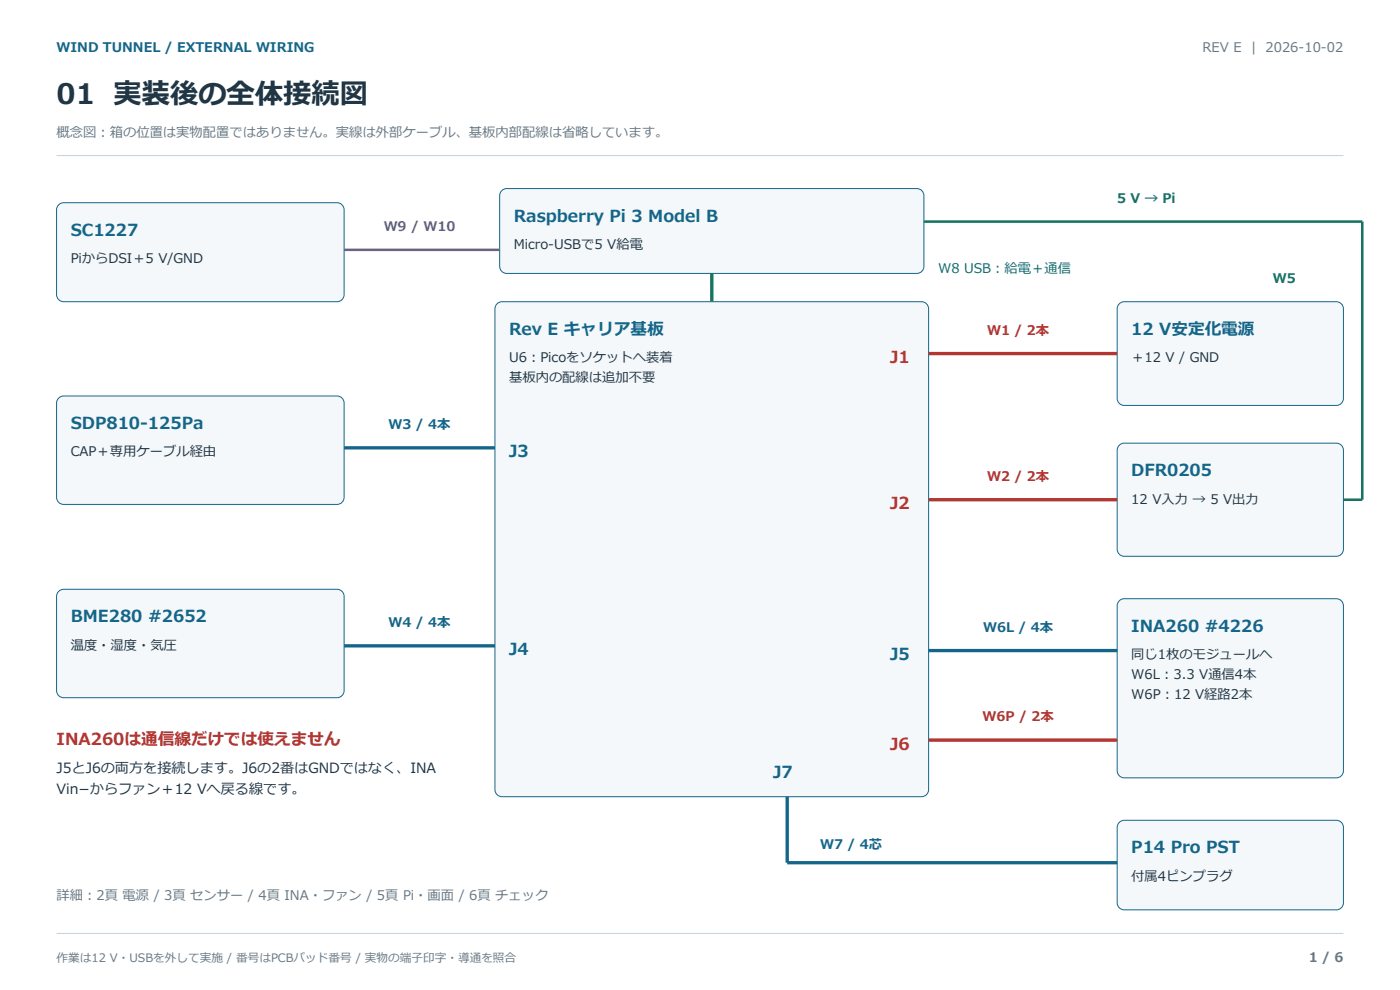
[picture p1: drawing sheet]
<svg xmlns="http://www.w3.org/2000/svg" width="297mm" height="210mm" viewBox="0 0 297 210" stroke-linecap="round" stroke-linejoin="round" font-family="sans-serif">
<defs><g id="words">
<text font-size="6" fill="#213644" x="12" y="22">01 実装後の全体接続図</text>
<g font-size="3.5" fill="#14658a">
<text x="109" y="47">Raspberry Pi 3 Model B</text>
<text x="15" y="50">SC1227</text>
<text x="108" y="71">Rev E キャリア基板</text>
<text x="240" y="71">12 V安定化電源</text>
<text x="15" y="91">SDP810-125Pa</text>
<text x="108" y="97">J3</text>
<text x="240" y="101">DFR0205</text>
<text x="15" y="132">BME280 #2652</text>
<text x="240" y="134">INA260 #4226</text>
<text x="108" y="139">J4</text>
<text x="188.8" y="140">J5</text>
<text x="164" y="165">J7</text>
<text x="240" y="181">P14 Pro PST</text>
</g>
<g font-size="3.5" fill="#b7352e">
<text x="188.8" y="77">J1</text>
<text x="188.8" y="108">J2</text>
<text x="12" y="158">INA260は通信線だけでは使えません</text>
<text x="188.8" y="159">J6</text>
</g>
<g font-size="3" fill="#213644">
<text x="12" y="164">J5とJ6の両方を接続します。J6の2番はGNDではなく、INA</text>
<text x="12" y="168.4">Vin−からファン＋12 Vへ戻る線です。</text>
</g>
<g font-size="2.8" fill="#14658a">
<text x="12" y="11">WIND TUNNEL / EXTERNAL WIRING</text>
<text x="82.4" y="91">W3 / 4本</text>
<text x="82.4" y="133">W4 / 4本</text>
<text x="208.6" y="134">W6L / 4本</text>
<text x="174" y="180">W7 / 4芯</text>
</g>
<g font-size="2.8" fill="#677885">
<text x="255.1" y="11">REV E | 2026-10-02</text>
<text x="12" y="29">概念図：箱の位置は実物配置ではありません。実線は外部ケーブル、基板内部配線は省略しています。</text>
<text x="12" y="191">詳細：2頁 電源 / 3頁 センサー / 4頁 INA・ファン / 5頁 Pi・画面 / 6頁 チェック</text>
<text x="277.6" y="204">1 / 6</text>
</g>
<g font-size="2.8" fill="#16745b">
<text x="237" y="43">5 V → Pi</text>
<text x="199" y="58">W8 USB：給電＋通信</text>
<text x="270" y="60">W5</text>
</g>
<text font-size="2.8" fill="#765198" x="81.4" y="49">W9 / W10</text>
<g font-size="2.8" fill="#213644">
<text x="109" y="52.8">Micro-USBで5 V給電</text>
<text x="15" y="55.8">PiからDSI＋5 V/GND</text>
<text x="108" y="76.8">U6：Picoをソケットへ装着</text>
<text x="240" y="76.8">＋12 V / GND</text>
<text x="108" y="81">基板内の配線は追加不要</text>
<text x="15" y="96.8">CAP＋専用ケーブル経由</text>
<text x="240" y="106.8">12 V入力 → 5 V出力</text>
<text x="15" y="137.8">温度・湿度・気圧</text>
<text x="240" y="139.8">同じ1枚のモジュールへ</text>
<text x="240" y="144">W6L：3.3 V通信4本</text>
<text x="240" y="148.2">W6P：12 V経路2本</text>
<text x="240" y="186.8">付属4ピンプラグ</text>
</g>
<g font-size="2.8" fill="#b7352e">
<text x="209.4" y="71">W1 / 2本</text>
<text x="209.4" y="102">W2 / 2本</text>
<text x="208.5" y="153">W6P / 2本</text>
</g>
<text font-size="2.5" fill="#677885" x="12" y="204">作業は12 V・USBを外して実施 / 番号はPCBパッド番号 / 実物の端子印字・導通を照合</text>
</g></defs>
<path d="M12 33h273" fill="none" stroke="#c2d1da" stroke-width=".21"/>
<g fill="#f4f8fa" stroke="#14658a" stroke-width=".21">
<path d="M105.3 64.6l.7-.5 .5-.1h89a1.5 1.5 0 0 1 1.5 1.5v102a1.5 1.5 0 0 1-1.5 1.5h-89a1.5 1.5 0 0 1-1.5-1.5v-102z" fill-rule="evenodd"/>
<path d="M12.3 43.6l.7-.5 .5-.1h58a1.5 1.5 0 0 1 1.5 1.5v18a1.5 1.5 0 0 1-1.5 1.5h-58a1.5 1.5 0 0 1-1.5-1.5v-18z" fill-rule="evenodd"/>
<path d="M106.6 40.3l.9-.3h87a1.5 1.5 0 0 1 1.5 1.5v15a1.5 1.5 0 0 1-1.5 1.5h-87a1.5 1.5 0 0 1-1.5-1.5v-15l.1-.5z" fill-rule="evenodd"/>
</g>
<path d="M73 53h33" fill="none" stroke="#765198" stroke-width=".53"/>
<path d="M151 58v6" fill="none" stroke="#16745b" stroke-width=".71" stroke-linecap="butt"/>
<path d="M12.6 84.3l.9-.3h58a1.5 1.5 0 0 1 1.5 1.5v20a1.5 1.5 0 0 1-1.5 1.5h-58a1.5 1.5 0 0 1-1.5-1.5v-20l.1-.5z" fill-rule="evenodd" fill="#f4f8fa" stroke="#14658a" stroke-width=".21"/>
<path d="M73 95h32" fill="none" stroke="#14658a" stroke-width=".71" stroke-linecap="butt"/>
<path d="M12.6 125.3l.9-.3h58a1.5 1.5 0 0 1 1.5 1.5v20a1.5 1.5 0 0 1-1.5 1.5h-58a1.5 1.5 0 0 1-1.5-1.5v-20l.1-.5z" fill-rule="evenodd" fill="#f4f8fa" stroke="#14658a" stroke-width=".21"/>
<path d="M73 137h32" fill="none" stroke="#14658a" stroke-width=".71" stroke-linecap="butt"/>
<path d="M237.3 64.6l.7-.5 .5-.1h45a1.5 1.5 0 0 1 1.5 1.5v19a1.5 1.5 0 0 1-1.5 1.5h-45a1.5 1.5 0 0 1-1.5-1.5v-19z" fill-rule="evenodd" fill="#f4f8fa" stroke="#14658a" stroke-width=".21"/>
<path d="M197 75h40" fill="none" stroke="#b7352e" stroke-width=".71" stroke-linecap="butt"/>
<path d="M237.3 94.6l.7-.5 .5-.1h45a1.5 1.5 0 0 1 1.5 1.5v21a1.5 1.5 0 0 1-1.5 1.5h-45a1.5 1.5 0 0 1-1.5-1.5v-21z" fill-rule="evenodd" fill="#f4f8fa" stroke="#14658a" stroke-width=".21"/>
<path d="M197 106h40" fill="none" stroke="#b7352e" stroke-width=".71" stroke-linecap="butt"/>
<path d="M196 47h93v59h-4" fill="none" stroke="#16745b" stroke-width=".53"/>
<path d="M237.3 127.6l.7-.5 .5-.1h45a1.5 1.5 0 0 1 1.5 1.5v35a1.5 1.5 0 0 1-1.5 1.5h-45a1.5 1.5 0 0 1-1.5-1.5v-35z" fill-rule="evenodd" fill="#f4f8fa" stroke="#14658a" stroke-width=".21"/>
<path d="M197 138h40" fill="none" stroke="#14658a" stroke-width=".71" stroke-linecap="butt"/>
<path d="M197 157h40" fill="none" stroke="#b7352e" stroke-width=".71" stroke-linecap="butt"/>
<path d="M237.3 174.6l.7-.5 .5-.1h45a1.5 1.5 0 0 1 1.5 1.5v16a1.5 1.5 0 0 1-1.5 1.5h-45a1.5 1.5 0 0 1-1.5-1.5v-16z" fill-rule="evenodd" fill="#f4f8fa" stroke="#14658a" stroke-width=".21"/>
<path d="M167 169v14h70" fill="none" stroke="#14658a" stroke-width=".71" stroke-linecap="butt"/>
<path d="M12 198h273" fill="none" stroke="#c2d1da" stroke-width=".21"/>
<use href="#words"/>
</svg>
